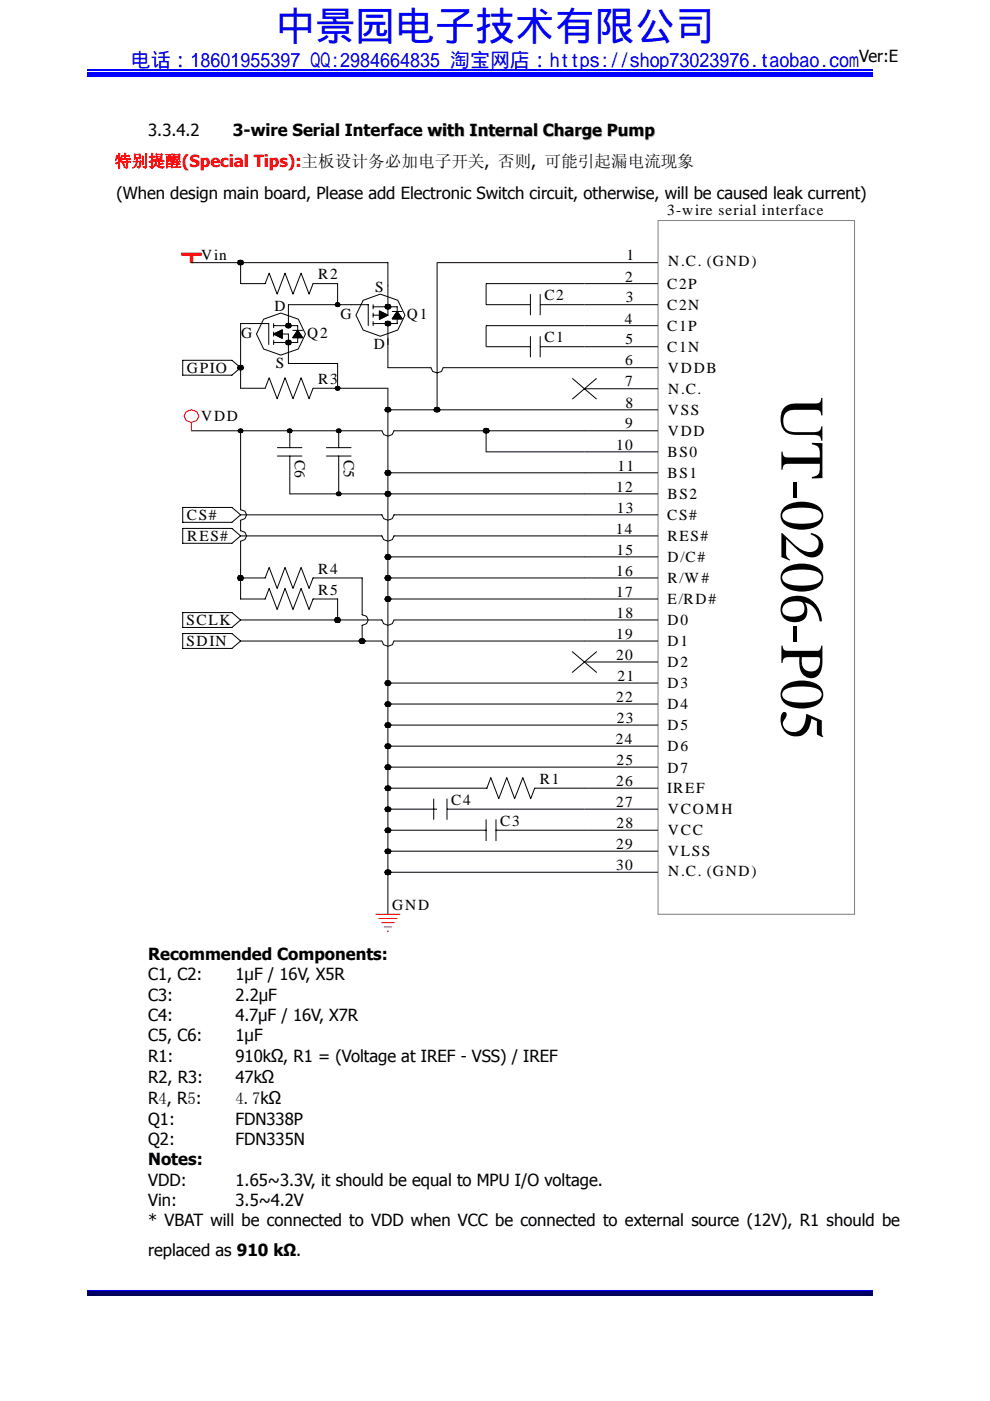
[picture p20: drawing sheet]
<svg xmlns="http://www.w3.org/2000/svg" width="210mm" height="297mm" viewBox="0 0 210 297" stroke-linecap="round" stroke-linejoin="round" font-family="sans-serif">
<defs><g id="words">
<text font-size="13.1" x="165.7" y="84.2" transform="rotate(90 165.7 84.2)">UT-0206-P05</text>
<text font-size="8.5" fill="#00f" x="58.4" y="8.5">中景园电子技术有限公司</text>
<text font-size="4.2" fill="#00f" x="27.7" y="14.2">电话：18601955397 QQ:2984664835 淘宝网店：https://shop73023976.taobao.com</text>
<g font-size="3.5">
<text x="182.2" y="13.2">Ver:E</text>
<text x="31.4" y="28.9">3.3.4.2</text>
<text x="49.4" y="28.9">3-wire Serial Interface with Internal Charge Pump</text>
<text x="24.7" y="42.2">(When design main board, Please add Electronic Switch circuit, otherwise, will be caused leak current)</text>
<text x="31.4" y="203.6">Recommended Components:</text>
<text x="31.4" y="207.9">C1, C2:</text>
<text x="50" y="207.9">1μF / 16V, X5R</text>
<text x="31.4" y="212.2">C3:</text>
<text x="50" y="212.2">2.2μF</text>
<text x="31.4" y="216.4">C4:</text>
<text x="31.4" y="220.7">C5, C6:</text>
<text x="50" y="216.4">4.7μF / 16V, X7R</text>
<text x="50" y="220.7">1μF</text>
<text x="31.4" y="225.1">R1:</text>
<text x="50" y="225.1">910kΩ, R1 = (Voltage at IREF - VSS) / IREF</text>
<text x="31.4" y="229.6">R2, R3:</text>
<text x="50" y="229.6">47kΩ</text>
<text x="31.4" y="234">R4, R5:</text>
<text x="31.4" y="238.6">Q1:</text>
<text x="50" y="234">4.7kΩ</text>
<text x="50" y="238.6">FDN338P</text>
<text x="31.4" y="242.8">Q2:</text>
<text x="50" y="242.8">FDN335N</text>
<text x="31.4" y="247.1">Notes:</text>
<text x="31.4" y="251.4">VDD:</text>
<text x="50" y="251.4">1.65~3.3V, it should be equal to MPU I/O voltage.</text>
<text x="31.4" y="255.6">Vin:</text>
<text x="50" y="255.6">3.5~4.2V</text>
<text x="31.4" y="259.9">* VBAT will be connected to VDD when VCC be connected to external source (12V), R1 should be</text>
<text x="31.4" y="266.2">replaced as 910 kΩ.</text>
</g>
<text font-size="3.5" fill="#f00" x="24.4" y="35.3">特别提醒(Special Tips):主板设计务必加电子开关, 否则, 可能引起漏电流现象</text>
<g font-size="3.3">
<text x="141.5" y="45.7">3-wire serial interface</text>
<text x="42.7" y="55">Vin</text>
<text x="67.5" y="59.2">R2</text>
<text x="132.6" y="59.7">2</text>
<text x="132.9" y="55.2">1</text>
<text x="141.7" y="56.5">N.C. (GND)</text>
<text x="58.2" y="65.9">D</text>
<text x="79.6" y="61.9">S</text>
<text x="115.5" y="63.7">C2</text>
<text x="132.8" y="64.1">3</text>
<text x="141.5" y="61.2">C2P</text>
<text x="141.5" y="65.7">C2N</text>
<text x="51.1" y="71.7">G</text>
<text x="65.2" y="71.6">Q2</text>
<text x="72.2" y="67.7">G</text>
<text x="86.3" y="67.6">Q1</text>
<text x="132.5" y="68.6">4</text>
<text x="141.5" y="70.1">C1P</text>
<text x="58.5" y="78">S</text>
<text x="79.3" y="74">D</text>
<text x="115.5" y="72.6">C1</text>
<text x="132.6" y="77.5">6</text>
<text x="132.7" y="73">5</text>
<text x="141.5" y="74.6">C1N</text>
<text x="39.6" y="79.1">GPIO</text>
<text x="67.5" y="81.4">R3</text>
<text x="132.6" y="81.9">7</text>
<text x="141.6" y="79.1">VDDB</text>
<text x="141.7" y="83.5">N.C.</text>
<text x="42.7" y="89.3">VDD</text>
<text x="132.7" y="86.4">8</text>
<text x="141.6" y="88">VSS</text>
<text x="130.7" y="95.3">10</text>
<text x="132.6" y="90.8">9</text>
<text x="141.6" y="92.4">VDD</text>
<text x="62.5" y="97.5" transform="rotate(90 62.5 97.5)">C6</text>
<text x="72.9" y="97.5" transform="rotate(90 72.9 97.5)">C5</text>
<text x="131" y="99.8">11</text>
<text x="141.6" y="96.9">BS0</text>
<text x="141.6" y="101.3">BS1</text>
<text x="130.7" y="104.3">12</text>
<text x="141.6" y="105.8">BS2</text>
<text x="39.6" y="110.3">CS#</text>
<text x="130.6" y="113.2">14</text>
<text x="130.8" y="108.7">13</text>
<text x="141.5" y="110.3">CS#</text>
<text x="39.7" y="114.7">RES#</text>
<text x="130.7" y="117.6">15</text>
<text x="141.6" y="119.2">D/C#</text>
<text x="141.6" y="114.7">RES#</text>
<text x="67.5" y="121.7">R4</text>
<text x="130.7" y="122">16</text>
<text x="141.6" y="123.7">R/W#</text>
<text x="67.5" y="126.1">R5</text>
<text x="130.7" y="126.5">17</text>
<text x="130.7" y="131">18</text>
<text x="141.6" y="128.1">E/RD#</text>
<text x="39.6" y="137">SDIN</text>
<text x="39.6" y="132.5">SCLK</text>
<text x="130.7" y="135.4">19</text>
<text x="141.6" y="132.6">D0</text>
<text x="141.6" y="137">D1</text>
<text x="130.7" y="139.9">20</text>
<text x="141.6" y="141.5">D2</text>
<text x="130.7" y="148.9">22</text>
<text x="131" y="144.4">21</text>
<text x="141.6" y="145.9">D3</text>
<text x="130.8" y="153.3">23</text>
<text x="141.6" y="154.9">D5</text>
<text x="141.6" y="150.4">D4</text>
<text x="130.6" y="157.8">24</text>
<text x="141.6" y="159.3">D6</text>
<text x="114.5" y="166.2">R1</text>
<text x="130.7" y="166.7">26</text>
<text x="130.7" y="162.2">25</text>
<text x="141.6" y="163.8">D7</text>
<text x="95.7" y="170.6">C4</text>
<text x="130.7" y="171.1">27</text>
<text x="141.5" y="168.2">IREF</text>
<text x="141.6" y="172.7">VCOMH</text>
<text x="106.1" y="175.1">C3</text>
<text x="130.7" y="180">29</text>
<text x="130.7" y="175.6">28</text>
<text x="141.6" y="177.1">VCC</text>
<text x="130.7" y="184.5">30</text>
<text x="141.6" y="181.6">VLSS</text>
<text x="141.7" y="185.8">N.C. (GND)</text>
<text x="83.2" y="192.9">GND</text>
</g>
</g></defs>
<path d="M18.6 16.1h166.5" fill="none" stroke="#00f" stroke-width=".25"/>
<path d="M18.6 15.2h166.5v.5h-166.5z" fill="#00f"/>
<path d="M18.6 14.8h166.5M18.6 273.6h166.5" fill="none" stroke="#00f" stroke-width=".25"/>
<path d="M18.6 273.7h166.5v.8h-166.5z" fill="#00006b"/>
<path d="M18.6 274.7h166.5" fill="none" stroke="#005" stroke-width=".25"/>
<path d="M139.6 46.8h41.7v147h-41.7z" fill="none" stroke="#808080" stroke-width=".21"/>
<g fill="none" stroke="#000" stroke-width=".21">
<path d="M139.6 55.7h-46.9v31.2M82.3 78h9.1l.4 .8 .9 .3 .9-.3 .4-.8h45.6M112.5 62.4v4.4M112.5 71.3v4.4M114.6 73.5h25M114.6 64.6h25M114.6 62.4v4.4M114.6 71.3v4.4M139.6 69h-36.5v4.5h9.4M139.6 60.1h-36.5v4.5h9.4M40.6 91.3h40.4l.4 .8 .9 .4 .9-.4 .4-.8h56M58.8 94.9h5.2"/>
<path d="M58.8 96.7h5.2M60.9 91.3l.9 .4h-.7zM60.9 91.3h1.1l-.2 .4zM61.1 91l.4-.1 .3 .1zM61.1 91l.9 .3h-1.1zM61.1 91h.7l.2 .3zM61.1 91.7h.7l-.3 .1zM61.5 96.7v8h78.1M61.5 91.3v3.6M69.2 94.9h5.3M69.2 96.7h5.3M71.8 91.3v3.6"/>
<path d="M71.8 96.7v8M82.3 86.9h57.3M82.3 82.3v111.5M92 86.9l1.2 .3h-1zM92 86.9h1.3l-.1 .3zM92.2 86.5l.5-.2 .5 .2zM92.2 86.5l1.1 .4h-1.3zM92.2 86.5h1l.1 .4zM92.2 87.2h1l-.5 .2zM103.1 95.8h36.5M121.4 80.2l5.1 4.4M124 82.4h15.6"/>
<path d="M126.5 80.2l-5.1 4.4M51 109.2h30l.4 .8 .9 .3 .9-.3 .4-.8h56M51 113.6h30l.4 .8 .9 .3 .9-.3 .4-.8h56M71.3 104.7l.9 .3h-.7zM71.3 104.7h1.1l-.2 .3zM71.5 104.4l.3-.1 .4 .1zM71.5 104.4l.9 .3h-1.1zM71.5 104.4h.7l.2 .3zM71.5 105h.7l-.4 .2zM82.3 100.2h57.3M82.3 118.1h57.3M82.3 122.5h57.3"/>
<path d="M82.3 127h57.3M124 131.4h15.6M124 135.9h15.6M82.3 144.8h57.3M82.3 149.3h57.3M82.3 153.7h57.3M82.3 158.2h57.3M124 140.4h15.6M81.6 176l1.1 .4h-.9zM81.6 176h1.3l-.2 .4zM81.6 171.6l1.1 .4h-.9zM81.6 171.6h1.3l-.2 .4z"/>
<path d="M81.6 167.1l1.1 .4h-.9zM81.6 167.1h1.3l-.2 .4zM81.8 175.6l.5-.1 .4 .1zM81.8 175.6l1.1 .4h-1.3zM81.8 175.6h.9l.2 .4zM81.8 176.4h.9l-.4 .2zM81.8 171.2l.5-.2 .4 .2zM81.8 171.2l1.1 .4h-1.3zM81.8 171.2h.9l.2 .4zM81.8 172h.9l-.4 .1zM81.8 166.7l.5-.1 .4 .1zM81.8 166.7l1.1 .4h-1.3z"/>
<path d="M81.8 166.7h.9l.2 .4zM81.8 167.5h.9l-.4 .2zM82.3 167.1h21l.8-2.2 1.7 4.4 1.7-4.4 1.7 4.4 1.7-4.4 1.7 4.4 .8-2.2h26.2M82.3 171.6h10.4M82.3 162.6h57.3M82.3 176h20.8M92 169.3v4.5M94.8 169.3v4.5M94.8 171.6h44.8M103.1 173.8v4.4M105.2 176h34.4M105.2 173.8v4.4"/>
<path d="M81.6 184.9l1.1 .5h-.9zM81.6 184.9h1.3l-.2 .5zM81.6 180.5l1.1 .4h-.9zM81.6 180.5h1.3l-.2 .4zM81.8 184.6l.5-.2 .4 .2zM81.8 184.6l1.1 .3h-1.3zM81.8 184.6h.9l.2 .3zM81.8 185.4h.9l-.4 .1zM81.8 180.1l.5-.2 .4 .2zM81.8 180.1l1.1 .4h-1.3zM81.8 180.1h.9l.2 .4zM81.8 180.9h.9l-.4 .1z"/>
<path d="M81.8 184.6l.5-.2 .4 .2 .2 .3-.2 .5-.4 .1-.5-.1-.2-.5zM82.3 180.5h57.3M82.3 184.9h57.3"/>
</g>
<path d="M39.5 87.2l1.1-.3 1.1 .3 .5 1-.5 1-1.1 .4-1.1-.4-.5-1zM40.6 89.6v1.7M79.7 193.8h5.2M80.3 194.7h4M80.9 195.6h2.8M81.5 196.5h1.6M82.1 197.4h.4" fill="none" stroke="#f00" stroke-width=".21"/>
<g fill="#000">
<path d="M60.9 91.3l.9 .4h-.7zM60.9 91.3h1.1l-.2 .4zM61.1 91l.9 .3h-1.1zM61.1 91h.7l.2 .3zM61.1 91.7h.7l-.3 .1zM61.1 91l.4-.1 .3 .1zM92 86.9l1.2 .3h-1zM92 86.9h1.3l-.1 .3zM92.2 86.5l1.1 .4h-1.3zM92.2 86.5h1l.1 .4zM92.2 87.2h1l-.5 .2zM92.2 86.5l.5-.2 .5 .2z"/>
<path d="M71.3 104.7l.9 .3h-.7zM71.3 104.7h1.1l-.2 .3zM71.5 104.4l.9 .3h-1.1zM71.5 104.4h.7l.2 .3zM71.5 105h.7l-.4 .2zM71.5 104.4l.3-.1 .4 .1zM81.6 176l1.1 .4h-.9zM81.6 176h1.3l-.2 .4zM81.6 171.6l1.1 .4h-.9zM81.6 171.6h1.3l-.2 .4zM81.6 167.1l1.1 .4h-.9zM81.6 167.1h1.3l-.2 .4z"/>
<path d="M81.8 175.6l1.1 .4h-1.3zM81.8 175.6h.9l.2 .4zM81.8 176.4h.9l-.4 .2zM81.8 171.2l1.1 .4h-1.3zM81.8 171.2h.9l.2 .4zM81.8 172h.9l-.4 .1zM81.8 166.7l1.1 .4h-1.3zM81.8 166.7h.9l.2 .4zM81.8 167.5h.9l-.4 .2zM81.8 180.1l.5-.2 .4 .2zM81.8 175.6l.5-.1 .4 .1zM81.8 171.2l.5-.2 .4 .2z"/>
<path d="M81.8 166.7l.5-.1 .4 .1zM81.6 184.9l1.1 .5h-.9zM81.6 184.9h1.3l-.2 .5zM81.6 180.5l1.1 .4h-.9zM81.6 180.5h1.3l-.2 .4zM81.8 184.6l1.1 .3h-1.3zM81.8 184.6h.9l.2 .3zM81.8 185.4h.9l-.4 .1zM81.8 180.1l1.1 .4h-1.3zM81.8 180.1h.9l.2 .4zM81.8 180.9h.9l-.4 .1zM81.8 184.6l.5-.2 .4 .2z"/>
</g>
<g fill="#f00">
<path d="M40.4 53.9l.5 1.8h-.5z"/>
<path d="M40.4 53.9h.5v1.8z"/>
</g>
<path d="M38.5 53.7h4.2v.4h-4.2zM40.4 53.9h.5v1.8h-.5z" fill="none" stroke="#f00" stroke-width=".21"/>
<path d="M38.5 53.9h4.2" fill="none" stroke="#f00" stroke-width=".44"/>
<g fill="#000">
<path d="M50.4 55.7l1.1 .3h-1zM50.4 55.7h1.3l-.2 .3zM50.5 55.3l1.2 .4h-1.3zM50.5 55.3h1l.2 .4zM50.5 56h1l-.5 .2zM50.5 55.3l.5-.2 .5 .2zM50.4 78l1.1 .3h-1zM50.4 78h1.3l-.2 .3zM50.5 77.6l1.2 .4h-1.3zM50.5 77.6h1l.2 .4zM50.5 78.3h1l-.5 .2zM50.5 77.6l.5-.2 .5 .2z"/>
<path d="M58 70.8h1.9v.9zM58 70.8l1.9-.9v.9zM60.5 69l1.1 .4h-.9zM60.5 69h1.3l-.2 .4zM60.5 72.6l1.1 .4h-.9zM60.5 72.6h1.3l-.2 .4zM60.7 68.6l1.1 .4h-1.3zM60.7 68.6h.9l.2 .4zM60.7 69.4h.9l-.4 .2zM60.7 72.2l1.1 .4h-1.3zM60.7 72.2h.9l.2 .4zM60.7 73h.9l-.4 .2z"/>
<path d="M60.7 68.6l.5-.1 .4 .1zM60.7 72.2l.5-.1 .4 .1zM63.1 70l1.1 1.6h-2.1zM71.1 64.6l.9 .3h-.8zM71.1 64.6h1l-.1 .3zM71.2 64.3l.9 .3h-1zM71.2 64.3h.8l.1 .3zM71.2 64.9h.8l-.4 .1zM71.2 64.3l.4-.1 .4 .1zM80.5 65.9l1.8 .9h-1.8zM80.5 66.8h1.8l-1.8 .9zM81.6 65l1.1 .4h-.9z"/>
<path d="M81.6 65h1.3l-.2 .4zM81.6 68.6l1.1 .4h-.9zM81.6 68.6h1.3l-.2 .4zM81.8 64.6l1.1 .4h-1.3zM81.8 64.6h.9l.2 .4zM81.8 65.4h.9l-.4 .2zM81.8 68.2l1.1 .4h-1.3zM81.8 68.2h.9l.2 .4zM81.8 69h.9l-.4 .2zM81.8 64.6l.5-.1 .4 .1zM81.8 68.2l.5-.1 .4 .1zM84.2 66l1.1 1.6h-2.1z"/>
<path d="M50.5 91.3l.9 .4h-.7zM50.5 91.3h1l-.1 .4zM50.7 91l.8 .3h-1zM50.7 91h.7l.1 .3zM50.7 91.7h.7l-.4 .1zM50.7 91l.3-.1 .4 .1zM71.1 82.3l.9 .3h-.8zM71.1 82.3h1l-.1 .3zM71.2 82l.9 .3h-1zM71.2 82h.8l.1 .3zM71.2 82.6h.8l-.4 .2zM71.3 91.3l.9 .4h-.7z"/>
<path d="M71.3 91.3h1.1l-.2 .4zM71.5 91l.9 .3h-1.1zM71.5 91h.7l.2 .3zM71.5 91.7h.7l-.4 .1zM71.2 82l.4-.1 .4 .1zM71.5 91l.3-.1 .4 .1zM81.6 86.9l1.1 .3h-.9zM81.6 86.9h1.3l-.2 .3zM81.8 86.5l1.1 .4h-1.3zM81.8 86.5h.9l.2 .4zM81.8 87.2h.9l-.4 .2zM81.8 99.9l1.1 .3h-1.3z"/>
<path d="M81.8 99.9h.9l.2 .3zM81.8 86.5l.5-.2 .4 .2zM81.8 99.9l.5-.2 .4 .2zM102.5 91.3l1.1 .4h-.9zM102.5 91.3h1.3l-.2 .4zM102.7 91l1.1 .3h-1.3zM102.7 91h.9l.2 .3zM102.7 91.7h.9l-.5 .2zM102.7 91l.4-.2 .5 .2zM81.6 100.2l1.1 .5h-.9zM81.6 100.2h1.3l-.2 .5zM81.6 104.7l1.1 .4h-.9z"/>
<path d="M81.6 104.7h1.3l-.2 .4zM81.6 118.1l1.1 .4h-.9zM81.6 118.1h1.3l-.2 .4zM81.8 100.7h.9l-.4 .1zM81.8 104.3l1.1 .4h-1.3zM81.8 104.3h.9l.2 .4zM81.8 105.1h.9l-.4 .2zM81.8 117.7l1.1 .4h-1.3zM81.8 117.7h.9l.2 .4zM81.8 118.5h.9l-.4 .1zM81.8 104.3l.5-.1 .4 .1zM81.8 117.7l.5-.2 .4 .2z"/>
<path d="M50.4 122.5l1.1 .5h-1zM50.4 122.5h1.3l-.2 .5zM50.5 122.2l1.2 .3h-1.3zM50.5 122.2h1l.2 .3zM50.5 123h1l-.5 .1zM50.5 122.2l.5-.2 .5 .2zM70.9 131.4l1.2 .5h-1zM70.9 131.4h1.3l-.1 .5zM71.1 131.1l1.1 .3h-1.3zM71.1 131.1h1l.1 .3zM71.1 131.9h1l-.5 .1zM71.1 131.1l.5-.2 .5 .2z"/>
<path d="M76.1 135.9l1.2 .4h-1zM76.1 135.9h1.4l-.2 .4zM76.3 135.5l1.2 .4h-1.4zM76.3 135.5h1l.2 .4zM76.3 136.3h1l-.5 .2zM76.3 135.5l.5-.1 .5 .1zM81.6 122.5l1.1 .5h-.9zM81.6 122.5h1.3l-.2 .5zM81.6 127l1.1 .4h-.9zM81.6 127h1.3l-.2 .4zM81.8 122.2l1.1 .3h-1.3zM81.8 122.2h.9l.2 .3z"/>
<path d="M81.8 123h.9l-.4 .1zM81.8 126.6l1.1 .4h-1.3zM81.8 126.6h.9l.2 .4zM81.8 127.4h.9l-.4 .2zM81.8 122.2l.5-.2 .4 .2zM81.8 126.6l.5-.2 .4 .2zM81.6 158.2l1.1 .4h-.9zM81.6 158.2h1.3l-.2 .4zM81.6 153.7l1.1 .5h-.9zM81.6 153.7h1.3l-.2 .5zM81.6 149.3l1.1 .4h-.9zM81.6 149.3h1.3l-.2 .4z"/>
<path d="M81.6 144.8l1.1 .4h-.9zM81.6 144.8h1.3l-.2 .4zM81.8 157.8l1.1 .4h-1.3zM81.8 157.8h.9l.2 .4zM81.8 158.6h.9l-.4 .1zM81.8 153.4l1.1 .3h-1.3zM81.8 153.4h.9l.2 .3zM81.8 154.2h.9l-.4 .1zM81.8 148.9l1.1 .4h-1.3zM81.8 148.9h.9l.2 .4zM81.8 149.7h.9l-.4 .1zM81.8 144.4l1.1 .4h-1.3z"/>
<path d="M81.8 144.4h.9l.2 .4zM81.8 145.2h.9l-.4 .2zM81.8 157.8l.5-.2 .4 .2zM81.8 153.4l.5-.2 .4 .2zM81.8 148.9l.5-.2 .4 .2zM81.8 144.4l.5-.1 .4 .1zM81.6 162.6l1.1 .5h-.9zM81.6 162.6h1.3l-.2 .5zM81.8 162.3l1.1 .3h-1.3zM81.8 162.3h.9l.2 .3zM81.8 163.1h.9l-.4 .1zM81.8 162.3l.5-.2 .4 .2z"/>
</g>
<g fill="none" stroke="#000" stroke-width=".21">
<path d="M40.6 55.7h41.7v11.1M50.4 55.7l1.1 .3h-1zM50.4 55.7h1.3l-.2 .3zM50.5 55.3l.5-.2 .5 .2zM50.5 55.3l1.2 .4h-1.3zM50.5 55.3h1l.2 .4zM50.5 56h1l-.5 .2zM51 55.7v4.4h5.2l.9-2.2 1.7 4.5 1.7-4.5 1.6 4.5 1.8-4.5 1.7 4.5 .8-2.3h5.2v4.5M38.8 76.4h10.4l1.8 1.6-1.8 1.5h-10.4zM50.4 78l1.1 .3h-1zM50.4 78h1.3l-.2 .3zM50.5 77.6l.5-.2 .5 .2z"/>
<path d="M50.5 77.6l1.2 .4h-1.3zM50.5 77.6h1l.2 .4zM50.5 78.3h1l-.5 .2zM55.9 67.7l3.7-1.3 3.7 1.3 1.5 3.1-1.5 3.2-3.7 1.3-3.7-1.3-1.5-3.2zM57 73.1v-4.5h-6v13.7h5.2l.9-2.2 1.7 4.4 1.7-4.4 1.6 4.4 1.8-4.4 1.7 4.4 .8-2.2h15.9M58 70.8l1.9-.9v.9zM58 70.8h1.9v.9zM58 70.8l1.9-.9v1.8zM58 68.6v.9M58 70.4v.9M58 72.2v.9M58 70.8h3.2v6.3h10.4v5.2"/>
<path d="M58 69h5.1v1M60.5 69l1.1 .4h-.9zM60.5 69h1.3l-.2 .4zM60.5 72.6l1.1 .4h-.9zM60.5 72.6h1.3l-.2 .4zM60.7 68.6l.5-.1 .4 .1zM60.7 68.6l1.1 .4h-1.3zM60.7 68.6h.9l.2 .4zM60.7 69.4h.9l-.4 .2zM60.7 72.2l.5-.1 .4 .1zM60.7 72.2l1.1 .4h-1.3zM60.7 72.2h.9l.2 .4z"/>
<path d="M60.7 73h.9l-.4 .2zM61.2 69v-4.4h16.9v4.4M62.1 71.6h2.1zM62.1 71.6h2.1M62.1 70h2.1M63.1 70l1.1 1.6h-2.1zM63.1 71.6v1h-5.1M71.1 64.6l.9 .3h-.8zM71.1 64.6h1l-.1 .3zM71.2 64.3l.4-.1 .4 .1zM71.2 64.3l.9 .3h-1zM71.2 64.3h.8l.1 .3z"/>
<path d="M71.2 64.9h.8l-.4 .1zM77 63.7l3.7-1.3 3.7 1.3 1.5 3.1-1.5 3.2-3.7 1.3-3.7-1.3-1.5-3.2zM79.1 64.6v.9M79.1 66.4v.9M79.1 68.2v.8M79.1 65h5.1v1M79.1 66.8h2.7M80.5 65.9l1.8 .9h-1.8zM80.5 66.8h1.8l-1.8 .9zM80.5 65.9l1.8 .9-1.8 .9zM81.6 65l1.1 .4h-.9zM81.6 65h1.3l-.2 .4z"/>
<path d="M81.6 68.6l1.1 .4h-.9zM81.6 68.6h1.3l-.2 .4zM81.8 64.6l.5-.1 .4 .1zM81.8 64.6l1.1 .4h-1.3zM81.8 64.6h.9l.2 .4zM81.8 65.4h.9l-.4 .2zM81.8 68.2l.5-.1 .4 .1zM81.8 68.2l1.1 .4h-1.3zM81.8 68.2h.9l.2 .4zM81.8 69h.9l-.4 .2zM82.3 68.6v9.4M83.2 67.6h2.1z"/>
<path d="M83.2 67.6h2.1M83.2 66h2.1M84.2 66l1.1 1.6h-2.1zM84.2 67.6v1h-5.1M50.5 91.3l.9 .4h-.7zM50.5 91.3h1l-.1 .4zM50.7 91l.3-.1 .4 .1zM50.7 91l.8 .3h-1zM50.7 91h.7l.1 .3zM50.7 91.7h.7l-.4 .1zM51 91.3v16.8l.9 .3 .4 .8-.4 .8-.9 .3v2.2l.9 .3 .4 .8-.4 .8-.9 .3v12.3h5.2l.9-2.2 1.7 4.4 1.7-4.4 1.6 4.4 1.8-4.4 1.7 4.4 .8-2.2h5.2v4.4M71.1 82.3l.9 .3h-.8z"/>
<path d="M71.1 82.3h1l-.1 .3zM71.2 82l.4-.1 .4 .1zM71.2 82l.9 .3h-1zM71.2 82h.8l.1 .3zM71.2 82.6h.8l-.4 .2zM71.3 91.3l.9 .4h-.7zM71.3 91.3h1.1l-.2 .4zM71.5 91l.3-.1 .4 .1zM71.5 91l.9 .3h-1.1zM71.5 91h.7l.2 .3zM71.5 91.7h.7l-.4 .1zM81.6 86.9l1.1 .3h-.9z"/>
<path d="M81.6 86.9h1.3l-.2 .3zM81.8 86.5l.5-.2 .4 .2zM81.8 86.5l1.1 .4h-1.3zM81.8 86.5h.9l.2 .4zM81.8 87.2h.9l-.4 .2zM81.8 99.9l.5-.2 .4 .2zM81.8 99.9l1.1 .3h-1.3zM81.8 99.9h.9l.2 .3zM102.5 91.3l1.1 .4h-.9zM102.5 91.3h1.3l-.2 .4zM102.7 91l.4-.2 .5 .2zM102.7 91l1.1 .3h-1.3z"/>
<path d="M102.7 91h.9l.2 .3zM102.7 91.7h.9l-.5 .2zM103.1 91.3v4.5M38.8 112h10.4l1.8 1.6-1.8 1.6h-10.4zM38.8 107.6h10.4l1.8 1.6-1.8 1.5h-10.4zM81.6 100.2l1.1 .5h-.9zM81.6 100.2h1.3l-.2 .5zM81.6 104.7l1.1 .4h-.9zM81.6 104.7h1.3l-.2 .4zM81.6 118.1l1.1 .4h-.9zM81.6 118.1h1.3l-.2 .4zM81.8 100.7h.9l-.4 .1z"/>
<path d="M81.8 104.3l.5-.1 .4 .1zM81.8 104.3l1.1 .4h-1.3zM81.8 104.3h.9l.2 .4zM81.8 105.1h.9l-.4 .2zM81.8 117.7l.5-.2 .4 .2zM81.8 117.7l1.1 .4h-1.3zM81.8 117.7h.9l.2 .4zM81.8 118.5h.9l-.4 .1zM38.8 129.9h10.4l1.8 1.5-1.8 1.6h-10.4zM38.8 134.3h10.4l1.8 1.6-1.8 1.6h-10.4zM50.4 122.5l1.1 .5h-1zM50.4 122.5h1.3l-.2 .5z"/>
<path d="M50.5 122.2l.5-.2 .5 .2zM50.5 122.2l1.2 .3h-1.3zM50.5 122.2h1l.2 .3zM50.5 123h1l-.5 .1zM51 131.4h30l.4 .8 .9 .4 .9-.4 .4-.8h40.4M51 135.9h30l.4 .8 .9 .3 .9-.3 .4-.8h40.4M51 122.5h5.2l.9-2.2 1.7 4.5 1.7-4.5 1.6 4.5 1.8-4.5 1.7 4.5 .8-2.3h10.4v7.8l.9 .4 .4 .7-.4 .8-.9 .4v3.3M70.9 131.4l1.2 .5h-1zM70.9 131.4h1.3l-.1 .5zM71.1 131.1l.5-.2 .5 .2zM71.1 131.1l1.1 .3h-1.3zM71.1 131.1h1l.1 .3z"/>
<path d="M71.1 131.9h1l-.5 .1zM76.1 135.9l1.2 .4h-1zM76.1 135.9h1.4l-.2 .4zM76.3 135.5l.5-.1 .5 .1zM76.3 135.5l1.2 .4h-1.4zM76.3 135.5h1l.2 .4zM76.3 136.3h1l-.5 .2zM81.6 122.5l1.1 .5h-.9zM81.6 122.5h1.3l-.2 .5zM81.6 127l1.1 .4h-.9zM81.6 127h1.3l-.2 .4zM81.8 122.2l.5-.2 .4 .2z"/>
<path d="M81.8 122.2l1.1 .3h-1.3zM81.8 122.2h.9l.2 .3zM81.8 123h.9l-.4 .1zM81.8 126.6l.5-.2 .4 .2zM81.8 126.6l1.1 .4h-1.3zM81.8 126.6h.9l.2 .4zM81.8 127.4h.9l-.4 .2zM121.4 138.2l5.1 4.4M126.5 138.2l-5.1 4.4M81.6 158.2l1.1 .4h-.9zM81.6 158.2h1.3l-.2 .4zM81.6 153.7l1.1 .5h-.9z"/>
<path d="M81.6 153.7h1.3l-.2 .5zM81.6 149.3l1.1 .4h-.9zM81.6 149.3h1.3l-.2 .4zM81.6 144.8l1.1 .4h-.9zM81.6 144.8h1.3l-.2 .4zM81.8 157.8l.5-.2 .4 .2zM81.8 157.8l1.1 .4h-1.3zM81.8 157.8h.9l.2 .4zM81.8 158.6h.9l-.4 .1zM81.8 153.4l.5-.2 .4 .2zM81.8 153.4l1.1 .3h-1.3zM81.8 153.4h.9l.2 .3z"/>
<path d="M81.8 154.2h.9l-.4 .1zM81.8 148.9l.5-.2 .4 .2zM81.8 148.9l1.1 .4h-1.3zM81.8 148.9h.9l.2 .4zM81.8 149.7h.9l-.4 .1zM81.8 144.4l.5-.1 .4 .1zM81.8 144.4l1.1 .4h-1.3zM81.8 144.4h.9l.2 .4zM81.8 145.2h.9l-.4 .2zM81.6 162.6l1.1 .5h-.9zM81.6 162.6h1.3l-.2 .5zM81.8 162.3l.5-.2 .4 .2z"/>
<path d="M81.8 162.3l1.1 .3h-1.3zM81.8 162.3h.9l.2 .3zM81.8 163.1h.9l-.4 .1z"/>
</g>
<use href="#words"/>
</svg>
